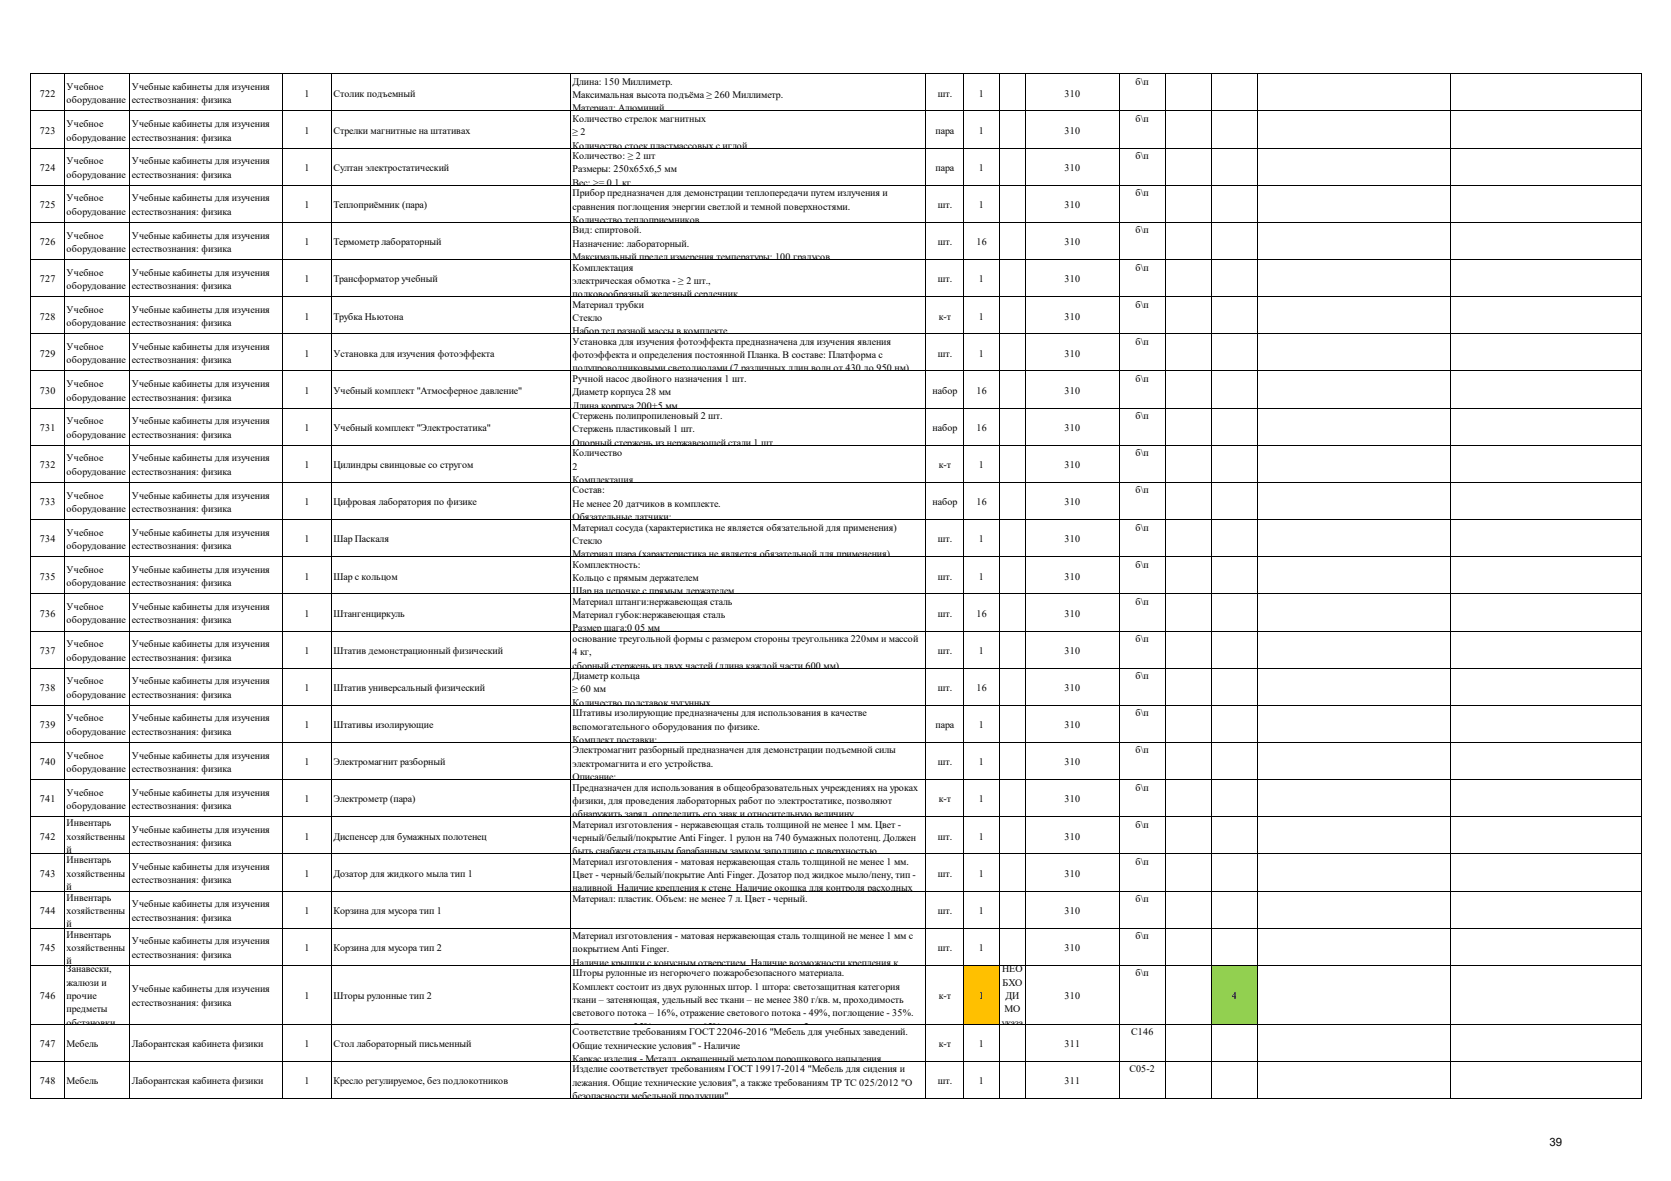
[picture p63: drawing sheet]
<svg xmlns="http://www.w3.org/2000/svg" width="297mm" height="210mm" viewBox="0 0 297 210" stroke-linecap="round" stroke-linejoin="round" font-family="sans-serif">
<defs><g id="words">
<text font-size="2" x="275.4" y="203.8">39</text>
<g font-size="1.8">
<text x="7.1" y="17.2">722</text>
<text x="11.8" y="16">Учебное</text>
<text x="23.4" y="16">Учебные кабинеты для изучения</text>
<text x="54.1" y="17.2">1</text>
<text x="59.3" y="17.2">Столик подъемный</text>
<text x="101.8" y="15.1">Длина: 150 Миллиметр.</text>
<text x="101.8" y="17.4">Максимальная высота подъёма ≥ 260 Миллиметр.</text>
<text x="166.7" y="17.2">шт.</text>
<text x="174" y="17.2">1</text>
<text x="189.2" y="17.2">310</text>
<text x="201.8" y="15.1">б\п</text>
<text x="7.1" y="23.8">723</text>
<text x="11.8" y="18.4">оборудование</text>
<text x="11.8" y="22.6">Учебное</text>
<text x="23.4" y="18.4">естествознания: физика</text>
<text x="23.4" y="22.6">Учебные кабинеты для изучения</text>
<text x="54.1" y="23.8">1</text>
<text x="59.3" y="23.8">Стрелки магнитные на штативах</text>
<text x="101.8" y="19.8">Материал: Алюминий</text>
<text x="101.8" y="21.7">Количество стрелок магнитных</text>
<text x="166.3" y="23.8">пара</text>
<text x="174" y="23.8">1</text>
<text x="189.2" y="23.8">310</text>
<text x="201.8" y="21.7">б\п</text>
<text x="11.8" y="25">оборудование</text>
<text x="11.8" y="29.2">Учебное</text>
<text x="23.4" y="25">естествознания: физика</text>
<text x="23.4" y="29.2">Учебные кабинеты для изучения</text>
<text x="101.8" y="24">≥ 2</text>
<text x="101.8" y="26.4">Количество стоек пластмассовых с иглой</text>
<text x="101.8" y="28.3">Количество: ≥ 2 шт</text>
<text x="201.8" y="28.3">б\п</text>
<text x="7.1" y="30.4">724</text>
<text x="11.8" y="31.6">оборудование</text>
<text x="11.8" y="35.8">Учебное</text>
<text x="23.4" y="31.6">естествознания: физика</text>
<text x="23.4" y="35.8">Учебные кабинеты для изучения</text>
<text x="54.1" y="30.4">1</text>
<text x="59.3" y="30.4">Султан электростатический</text>
<text x="101.8" y="30.7">Размеры: 250х65х6,5 мм</text>
<text x="101.8" y="33">Вес: &gt;= 0 1 кг</text>
<text x="101.8" y="34.9">Прибор предназначен для демонстрации теплопередачи путем излучения и</text>
<text x="166.3" y="30.4">пара</text>
<text x="174" y="30.4">1</text>
<text x="189.2" y="30.4">310</text>
<text x="201.8" y="34.9">б\п</text>
<text x="7.1" y="37">725</text>
<text x="11.8" y="38.2">оборудование</text>
<text x="23.4" y="38.2">естествознания: физика</text>
<text x="54.1" y="37">1</text>
<text x="59.3" y="37">Теплоприёмник (пара)</text>
<text x="101.8" y="37.3">сравнения поглощения энергии светлой и темной поверхностями.</text>
<text x="101.8" y="39.6">Количество теплоприемников</text>
<text x="101.8" y="41.5">Вид: спиртовой.</text>
<text x="166.7" y="37">шт.</text>
<text x="174" y="37">1</text>
<text x="189.2" y="37">310</text>
<text x="201.8" y="41.5">б\п</text>
<text x="7.1" y="43.6">726</text>
<text x="11.8" y="42.4">Учебное</text>
<text x="11.8" y="44.8">оборудование</text>
<text x="23.4" y="42.4">Учебные кабинеты для изучения</text>
<text x="23.4" y="44.8">естествознания: физика</text>
<text x="54.1" y="43.6">1</text>
<text x="59.3" y="43.6">Термометр лабораторный</text>
<text x="101.8" y="46.2">Максимальный предел измерения температуры: 100 градусов</text>
<text x="101.8" y="43.9">Назначение: лабораторный.</text>
<text x="166.7" y="43.6">шт.</text>
<text x="173.6" y="43.6">16</text>
<text x="189.2" y="43.6">310</text>
<text x="7.1" y="50.2">727</text>
<text x="11.8" y="49">Учебное</text>
<text x="11.8" y="51.4">оборудование</text>
<text x="23.4" y="49">Учебные кабинеты для изучения</text>
<text x="23.4" y="51.4">естествознания: физика</text>
<text x="54.1" y="50.2">1</text>
<text x="59.3" y="50.2">Трансформатор учебный</text>
<text x="101.8" y="52.8">подковообразный железный сердечник</text>
<text x="101.8" y="48.1">Комплектация</text>
<text x="101.8" y="50.5">электрическая обмотка - ≥ 2 шт.,</text>
<text x="166.7" y="50.2">шт.</text>
<text x="174" y="50.2">1</text>
<text x="189.2" y="50.2">310</text>
<text x="201.8" y="48.1">б\п</text>
<text x="7.1" y="56.8">728</text>
<text x="11.8" y="55.6">Учебное</text>
<text x="11.8" y="58">оборудование</text>
<text x="23.4" y="55.6">Учебные кабинеты для изучения</text>
<text x="23.4" y="58">естествознания: физика</text>
<text x="54.1" y="56.8">1</text>
<text x="59.3" y="56.8">Трубка Ньютона</text>
<text x="101.8" y="59.4">Набор тел разной массы в комплекте</text>
<text x="101.8" y="54.7">Материал трубки</text>
<text x="101.8" y="57.1">Стекло</text>
<text x="166.9" y="56.8">к-т</text>
<text x="174" y="56.8">1</text>
<text x="189.2" y="56.8">310</text>
<text x="201.8" y="54.7">б\п</text>
<text x="7.1" y="63.4">729</text>
<text x="11.8" y="62.2">Учебное</text>
<text x="11.8" y="64.6">оборудование</text>
<text x="23.4" y="62.2">Учебные кабинеты для изучения</text>
<text x="23.4" y="64.6">естествознания: физика</text>
<text x="54.1" y="63.4">1</text>
<text x="59.3" y="63.4">Установка для изучения фотоэффекта</text>
<text x="101.8" y="61.3">Установка для изучения фотоэффекта предназначена для изучения явления</text>
<text x="101.8" y="63.7">фотоэффекта и определения постоянной Планка. В составе: Платформа с</text>
<text x="166.7" y="63.4">шт.</text>
<text x="174" y="63.4">1</text>
<text x="189.2" y="63.4">310</text>
<text x="201.8" y="61.3">б\п</text>
<text x="7.1" y="70">730</text>
<text x="11.8" y="68.8">Учебное</text>
<text x="11.8" y="71.2">оборудование</text>
<text x="23.4" y="68.8">Учебные кабинеты для изучения</text>
<text x="23.4" y="71.2">естествознания: физика</text>
<text x="54.1" y="70">1</text>
<text x="59.3" y="70">Учебный комплект &quot;Атмосферное давление&quot;</text>
<text x="101.8" y="66">полупроводниковыми светодиодами (7 различных длин волн от 430 до 950 нм)</text>
<text x="101.8" y="67.9">Ручной насос двойного назначения 1 шт.</text>
<text x="101.8" y="70.3">Диаметр корпуса 28 мм</text>
<text x="165.8" y="70">набор</text>
<text x="173.6" y="70">16</text>
<text x="189.2" y="70">310</text>
<text x="201.8" y="67.9">б\п</text>
<text x="7.1" y="76.6">731</text>
<text x="11.8" y="75.4">Учебное</text>
<text x="11.8" y="77.8">оборудование</text>
<text x="23.4" y="75.4">Учебные кабинеты для изучения</text>
<text x="23.4" y="77.8">естествознания: физика</text>
<text x="54.1" y="76.6">1</text>
<text x="59.3" y="76.6">Учебный комплект &quot;Электростатика&quot;</text>
<text x="101.8" y="72.6">Длина корпуса 200±5 мм</text>
<text x="101.8" y="74.5">Стержень полипропиленовый 2 шт.</text>
<text x="101.8" y="76.9">Стержень пластиковый 1 шт.</text>
<text x="165.8" y="76.6">набор</text>
<text x="173.6" y="76.6">16</text>
<text x="189.2" y="76.6">310</text>
<text x="201.8" y="74.5">б\п</text>
<text x="7.1" y="83.2">732</text>
<text x="11.8" y="82">Учебное</text>
<text x="23.4" y="82">Учебные кабинеты для изучения</text>
<text x="54.1" y="83.2">1</text>
<text x="59.3" y="83.2">Цилиндры свинцовые со стругом</text>
<text x="101.8" y="79.3">Опорный стержень из нержавеющей стали 1 шт</text>
<text x="101.8" y="81.1">Количество</text>
<text x="101.8" y="83.5">2</text>
<text x="166.9" y="83.2">к-т</text>
<text x="174" y="83.2">1</text>
<text x="189.2" y="83.2">310</text>
<text x="201.8" y="81.1">б\п</text>
<text x="7.1" y="89.8">733</text>
<text x="11.8" y="84.4">оборудование</text>
<text x="11.8" y="88.6">Учебное</text>
<text x="23.4" y="84.4">естествознания: физика</text>
<text x="23.4" y="88.6">Учебные кабинеты для изучения</text>
<text x="54.1" y="89.8">1</text>
<text x="59.3" y="89.8">Цифровая лаборатория по физике</text>
<text x="101.8" y="85.9">Комплектация</text>
<text x="101.8" y="87.7">Состав:</text>
<text x="165.8" y="89.8">набор</text>
<text x="173.6" y="89.8">16</text>
<text x="189.2" y="89.8">310</text>
<text x="201.8" y="87.7">б\п</text>
<text x="11.8" y="91">оборудование</text>
<text x="11.8" y="95.3">Учебное</text>
<text x="23.4" y="91">естествознания: физика</text>
<text x="23.4" y="95.3">Учебные кабинеты для изучения</text>
<text x="101.8" y="90.1">Не менее 20 датчиков в комплекте.</text>
<text x="101.8" y="92.5">Обязательные датчики:</text>
<text x="101.8" y="94.3">Материал сосуда (характеристика не является обязательной для применения)</text>
<text x="201.8" y="94.3">б\п</text>
<text x="7.1" y="96.4">734</text>
<text x="11.8" y="97.6">оборудование</text>
<text x="11.8" y="101.9">Учебное</text>
<text x="23.4" y="97.6">естествознания: физика</text>
<text x="23.4" y="101.9">Учебные кабинеты для изучения</text>
<text x="54.1" y="96.4">1</text>
<text x="59.3" y="96.4">Шар Паскаля</text>
<text x="101.8" y="96.7">Стекло</text>
<text x="101.8" y="99.1">Материал шара (характеристика не является обязательной для применения)</text>
<text x="101.8" y="100.9">Комплектность:</text>
<text x="166.7" y="96.4">шт.</text>
<text x="174" y="96.4">1</text>
<text x="189.2" y="96.4">310</text>
<text x="201.8" y="100.9">б\п</text>
<text x="7.1" y="103">735</text>
<text x="11.8" y="104.2">оборудование</text>
<text x="23.4" y="104.2">естествознания: физика</text>
<text x="54.1" y="103">1</text>
<text x="59.3" y="103">Шар с кольцом</text>
<text x="101.8" y="105.7">Шар на цепочке с прямым держателем</text>
<text x="101.8" y="103.3">Кольцо с прямым держателем</text>
<text x="101.8" y="107.5">Материал штанги:нержавеющая сталь</text>
<text x="166.7" y="103">шт.</text>
<text x="174" y="103">1</text>
<text x="189.2" y="103">310</text>
<text x="201.8" y="107.5">б\п</text>
<text x="7.1" y="109.6">736</text>
<text x="11.8" y="108.5">Учебное</text>
<text x="11.8" y="110.8">оборудование</text>
<text x="23.4" y="108.5">Учебные кабинеты для изучения</text>
<text x="23.4" y="110.8">естествознания: физика</text>
<text x="54.1" y="109.6">1</text>
<text x="59.3" y="109.6">Штангенциркуль</text>
<text x="101.8" y="112.3">Размер шага:0 05 мм</text>
<text x="101.8" y="109.9">Материал губок:нержавеющая сталь</text>
<text x="166.7" y="109.6">шт.</text>
<text x="173.6" y="109.6">16</text>
<text x="189.2" y="109.6">310</text>
<text x="7.1" y="116.3">737</text>
<text x="11.8" y="115.1">Учебное</text>
<text x="11.8" y="117.4">оборудование</text>
<text x="23.4" y="115.1">Учебные кабинеты для изучения</text>
<text x="23.4" y="117.4">естествознания: физика</text>
<text x="54.1" y="116.3">1</text>
<text x="59.3" y="116.3">Штатив демонстрационный физический</text>
<text x="101.8" y="118.9">сборный стержень из двух частей (длина каждой части 600 мм)</text>
<text x="101.8" y="114.1">основание треугольной формы с размером стороны треугольника 220мм и массой</text>
<text x="101.8" y="116.5">4 кг,</text>
<text x="166.7" y="116.3">шт.</text>
<text x="174" y="116.3">1</text>
<text x="189.2" y="116.3">310</text>
<text x="201.8" y="114.1">б\п</text>
<text x="7.1" y="122.9">738</text>
<text x="11.8" y="121.7">Учебное</text>
<text x="11.8" y="124">оборудование</text>
<text x="23.4" y="121.7">Учебные кабинеты для изучения</text>
<text x="23.4" y="124">естествознания: физика</text>
<text x="54.1" y="122.9">1</text>
<text x="59.3" y="122.9">Штатив универсальный физический</text>
<text x="101.8" y="120.7">Диаметр кольца</text>
<text x="101.8" y="123.1">≥ 60 мм</text>
<text x="101.8" y="125.5">Количество подставок чугунных</text>
<text x="166.7" y="122.9">шт.</text>
<text x="173.6" y="122.9">16</text>
<text x="189.2" y="122.9">310</text>
<text x="201.8" y="120.7">б\п</text>
<text x="7.1" y="129.5">739</text>
<text x="11.8" y="128.3">Учебное</text>
<text x="11.8" y="130.6">оборудование</text>
<text x="23.4" y="128.3">Учебные кабинеты для изучения</text>
<text x="23.4" y="130.6">естествознания: физика</text>
<text x="54.1" y="129.5">1</text>
<text x="59.3" y="129.5">Штативы изолирующие</text>
<text x="101.8" y="127.3">Штативы изолирующие предназначены для использования в качестве</text>
<text x="101.8" y="129.7">вспомогательного оборудования по физике.</text>
<text x="166.3" y="129.5">пара</text>
<text x="174" y="129.5">1</text>
<text x="189.2" y="129.5">310</text>
<text x="201.8" y="127.3">б\п</text>
<text x="7.1" y="136.1">740</text>
<text x="11.8" y="134.9">Учебное</text>
<text x="11.8" y="137.2">оборудование</text>
<text x="23.4" y="134.9">Учебные кабинеты для изучения</text>
<text x="23.4" y="137.2">естествознания: физика</text>
<text x="54.1" y="136.1">1</text>
<text x="59.3" y="136.1">Электромагнит разборный</text>
<text x="101.8" y="132.1">Комплект поставки:</text>
<text x="101.8" y="133.9">Электромагнит разборный предназначен для демонстрации подъемной силы</text>
<text x="101.8" y="136.3">электромагнита и его устройства.</text>
<text x="166.7" y="136.1">шт.</text>
<text x="174" y="136.1">1</text>
<text x="189.2" y="136.1">310</text>
<text x="201.8" y="133.9">б\п</text>
<text x="7.1" y="142.7">741</text>
<text x="11.8" y="141.5">Учебное</text>
<text x="11.8" y="143.9">оборудование</text>
<text x="23.4" y="141.5">Учебные кабинеты для изучения</text>
<text x="23.4" y="143.9">естествознания: физика</text>
<text x="54.1" y="142.7">1</text>
<text x="59.3" y="142.7">Электрометр (пара)</text>
<text x="101.8" y="138.7">Описание:</text>
<text x="101.8" y="140.6">Предназначен для использования в общеобразовательных учреждениях на уроках</text>
<text x="101.8" y="142.9">физики, для проведения лабораторных работ по электростатике, позволяют</text>
<text x="166.9" y="142.7">к-т</text>
<text x="174" y="142.7">1</text>
<text x="189.2" y="142.7">310</text>
<text x="201.8" y="140.6">б\п</text>
<text x="7.1" y="149.3">742</text>
<text x="11.8" y="146.9">Инвентарь</text>
<text x="11.8" y="149.3">хозяйственны</text>
<text x="23.4" y="148.1">Учебные кабинеты для изучения</text>
<text x="54.1" y="149.3">1</text>
<text x="59.3" y="149.3">Диспенсер для бумажных полотенец</text>
<text x="101.8" y="145.3">обнаружить заряд определить его знак и относительную величину</text>
<text x="101.8" y="147.2">Материал изготовления - нержавеющая сталь толщиной не менее 1 мм. Цвет -</text>
<text x="101.8" y="149.5">черный/белый/покрытие Anti Finger. 1 рулон на 740 бумажных полотенц. Должен</text>
<text x="166.7" y="149.3">шт.</text>
<text x="174" y="149.3">1</text>
<text x="189.2" y="149.3">310</text>
<text x="201.8" y="147.2">б\п</text>
<text x="7.1" y="155.9">743</text>
<text x="11.8" y="151.6">й</text>
<text x="11.8" y="153.5">Инвентарь</text>
<text x="11.8" y="155.9">хозяйственны</text>
<text x="23.4" y="150.5">естествознания: физика</text>
<text x="23.4" y="154.7">Учебные кабинеты для изучения</text>
<text x="54.1" y="155.9">1</text>
<text x="59.3" y="155.9">Дозатор для жидкого мыла тип 1</text>
<text x="101.8" y="151.9">быть снабжен стальным барабанным замком заподлицо с поверхностью</text>
<text x="101.8" y="153.8">Материал изготовления - матовая нержавеющая сталь толщиной не менее 1 мм.</text>
<text x="166.7" y="155.9">шт.</text>
<text x="174" y="155.9">1</text>
<text x="189.2" y="155.9">310</text>
<text x="201.8" y="153.8">б\п</text>
<text x="11.8" y="158.2">й</text>
<text x="11.8" y="160.1">Инвентарь</text>
<text x="23.4" y="157.1">естествознания: физика</text>
<text x="23.4" y="161.3">Учебные кабинеты для изучения</text>
<text x="101.8" y="156.1">Цвет - черный/белый/покрытие Anti Finger. Дозатор под жидкое мыло/пену, тип -</text>
<text x="101.8" y="158.5">наливной Наличие крепления к стене Наличие окошка для контроля расходных</text>
<text x="101.8" y="160.4">Материал: пластик. Объем: не менее 7 л. Цвет - черный.</text>
<text x="201.8" y="160.4">б\п</text>
<text x="7.1" y="162.5">744</text>
<text x="11.8" y="162.5">хозяйственны</text>
<text x="11.8" y="164.9">й</text>
<text x="11.8" y="166.7">Инвентарь</text>
<text x="23.4" y="163.7">естествознания: физика</text>
<text x="23.4" y="167.9">Учебные кабинеты для изучения</text>
<text x="54.1" y="162.5">1</text>
<text x="59.3" y="162.5">Корзина для мусора тип 1</text>
<text x="101.8" y="167">Материал изготовления - матовая нержавеющая сталь толщиной не менее 1 мм с</text>
<text x="166.7" y="162.5">шт.</text>
<text x="174" y="162.5">1</text>
<text x="189.2" y="162.5">310</text>
<text x="201.8" y="167">б\п</text>
<text x="7.1" y="169.1">745</text>
<text x="11.8" y="169.1">хозяйственны</text>
<text x="11.8" y="171.5">й</text>
<text x="11.8" y="172.9">Занавески,</text>
<text x="23.4" y="170.3">естествознания: физика</text>
<text x="54.1" y="169.1">1</text>
<text x="59.3" y="169.1">Корзина для мусора тип 2</text>
<text x="101.8" y="171.7">Наличие крышки с конусным отверстием Наличие возможности крепления к</text>
<text x="101.8" y="169.3">покрытием Anti Finger.</text>
<text x="101.8" y="173.6">Шторы рулонные из негорючего пожаробезопасного материала.</text>
<text x="166.7" y="169.1">шт.</text>
<text x="174" y="169.1">1</text>
<text x="178.1" y="172.9">НЕО</text>
<text x="189.2" y="169.1">310</text>
<text x="201.8" y="173.6">б\п</text>
<text x="7.1" y="177.6">746</text>
<text x="11.8" y="175.3">жалюзи и</text>
<text x="11.8" y="177.6">прочие</text>
<text x="23.4" y="176.4">Учебные кабинеты для изучения</text>
<text x="23.4" y="178.8">естествознания: физика</text>
<text x="54.1" y="177.6">1</text>
<text x="59.3" y="177.6">Шторы рулонные тип 2</text>
<text x="101.8" y="175.9">Комплект состоит из двух рулонных штор. 1 штора: светозащитная категория</text>
<text x="101.8" y="178.3">ткани – затеняющая, удельный вес ткани – не менее 380 г/кв. м, проходимость</text>
<text x="166.9" y="177.6">к-т</text>
<text x="174" y="177.6">1</text>
<text x="178.2" y="175.3">БХО</text>
<text x="178.7" y="177.6">ДИ</text>
<text x="189.2" y="177.6">310</text>
<text x="218.9" y="177.6">4</text>
<text x="11.8" y="180">предметы</text>
<text x="11.8" y="182.4">обстановки</text>
<text x="101.8" y="183.1">С</text>
<text x="101.8" y="180.7">светового потока – 16%, отражение светового потока - 49%, поглощение - 35%.</text>
<text x="101.8" y="184.1">Соответствие требованиям ГОСТ 22046-2016 &quot;Мебель для учебных заведений.</text>
<text x="112.6" y="183.1">35%</text>
<text x="124.8" y="183.1">65%</text>
<text x="142.9" y="183.1">2</text>
<text x="178" y="182.4">указа</text>
<text x="178.6" y="180">МО</text>
<text x="201.1" y="184.1">С146</text>
<text x="7.1" y="186.2">747</text>
<text x="11.8" y="186.2">Мебель</text>
<text x="23.4" y="186.2">Лаборантская кабинета физики</text>
<text x="54.1" y="186.2">1</text>
<text x="59.3" y="186.2">Стол лабораторный письменный</text>
<text x="101.8" y="186.4">Общие технические условия&quot; - Наличие</text>
<text x="101.8" y="188.8">Каркас изделия - Металл, окрашенный методом порошкового напыления</text>
<text x="101.8" y="190.7">Изделие соответствует требованиям ГОСТ 19917-2014 &quot;Мебель для сидения и</text>
<text x="166.9" y="186.2">к-т</text>
<text x="174" y="186.2">1</text>
<text x="189.2" y="186.2">311</text>
<text x="200.7" y="190.7">С05-2</text>
<text x="7.1" y="192.8">748</text>
<text x="11.8" y="192.8">Мебель</text>
<text x="23.4" y="192.8">Лаборантская кабинета физики</text>
<text x="54.1" y="192.8">1</text>
<text x="59.3" y="192.8">Кресло регулируемое, без подлокотников</text>
<text x="101.8" y="193">лежания. Общие технические условия&quot;, а также требованиям ТР ТС 025/2012 &quot;О</text>
<text x="101.8" y="195.4">безопасности мебельной продукции&quot;</text>
<text x="166.7" y="192.8">шт.</text>
<text x="174" y="192.8">1</text>
<text x="189.2" y="192.8">311</text>
</g>
</g></defs>
<path d="M171.3 171.6h6.4v10.6h-6.4z" fill-rule="evenodd" fill="#ffc000"/>
<path d="M215.3 171.6h8.3v10.6h-8.3z" fill-rule="evenodd" fill="#92d050"/>
<g fill="none" stroke="#000" stroke-width=".18">
<path d="M5.5 13v182.4M5.6 13.1h286.2M5.6 19.7h286.2M11.4 13.2v182.2M23 13.2v182.2M50.3 13.2v182.2M58.8 13.2v182.2M101.3 13.2v182.2M164.6 13.2v182.2M171.3 13.2v182.2M177.6 13.2v182.2M182.2 13.2v182.2"/>
<path d="M199 13.2v182.2M207.1 13.2v182.2M215.3 13.2v182.2M223.5 13.2v182.2M257.8 13.2v182.2M291.8 13.2v182.2M5.6 26.3h286.2M5.6 32.9h286.2M5.6 39.5h286.2M5.6 46.1h286.2M5.6 52.8h286.2M5.6 59.4h286.2"/>
<path d="M5.6 66h286.2M5.6 72.6h286.2M5.6 79.2h286.2M5.6 85.8h286.2M5.6 92.4h286.2M5.6 99h286.2M5.6 105.6h286.2M5.6 112.2h286.2M5.6 118.8h286.2M5.6 125.4h286.2M5.6 132h286.2M5.6 138.6h286.2"/>
<path d="M5.6 145.2h286.2M5.6 151.8h286.2M5.6 158.4h286.2M5.6 165h286.2M5.6 171.6h286.2M5.6 182.1h286.2M5.6 188.7h286.2M5.6 195.3h286.2"/>
</g>
<use href="#words"/>
</svg>
